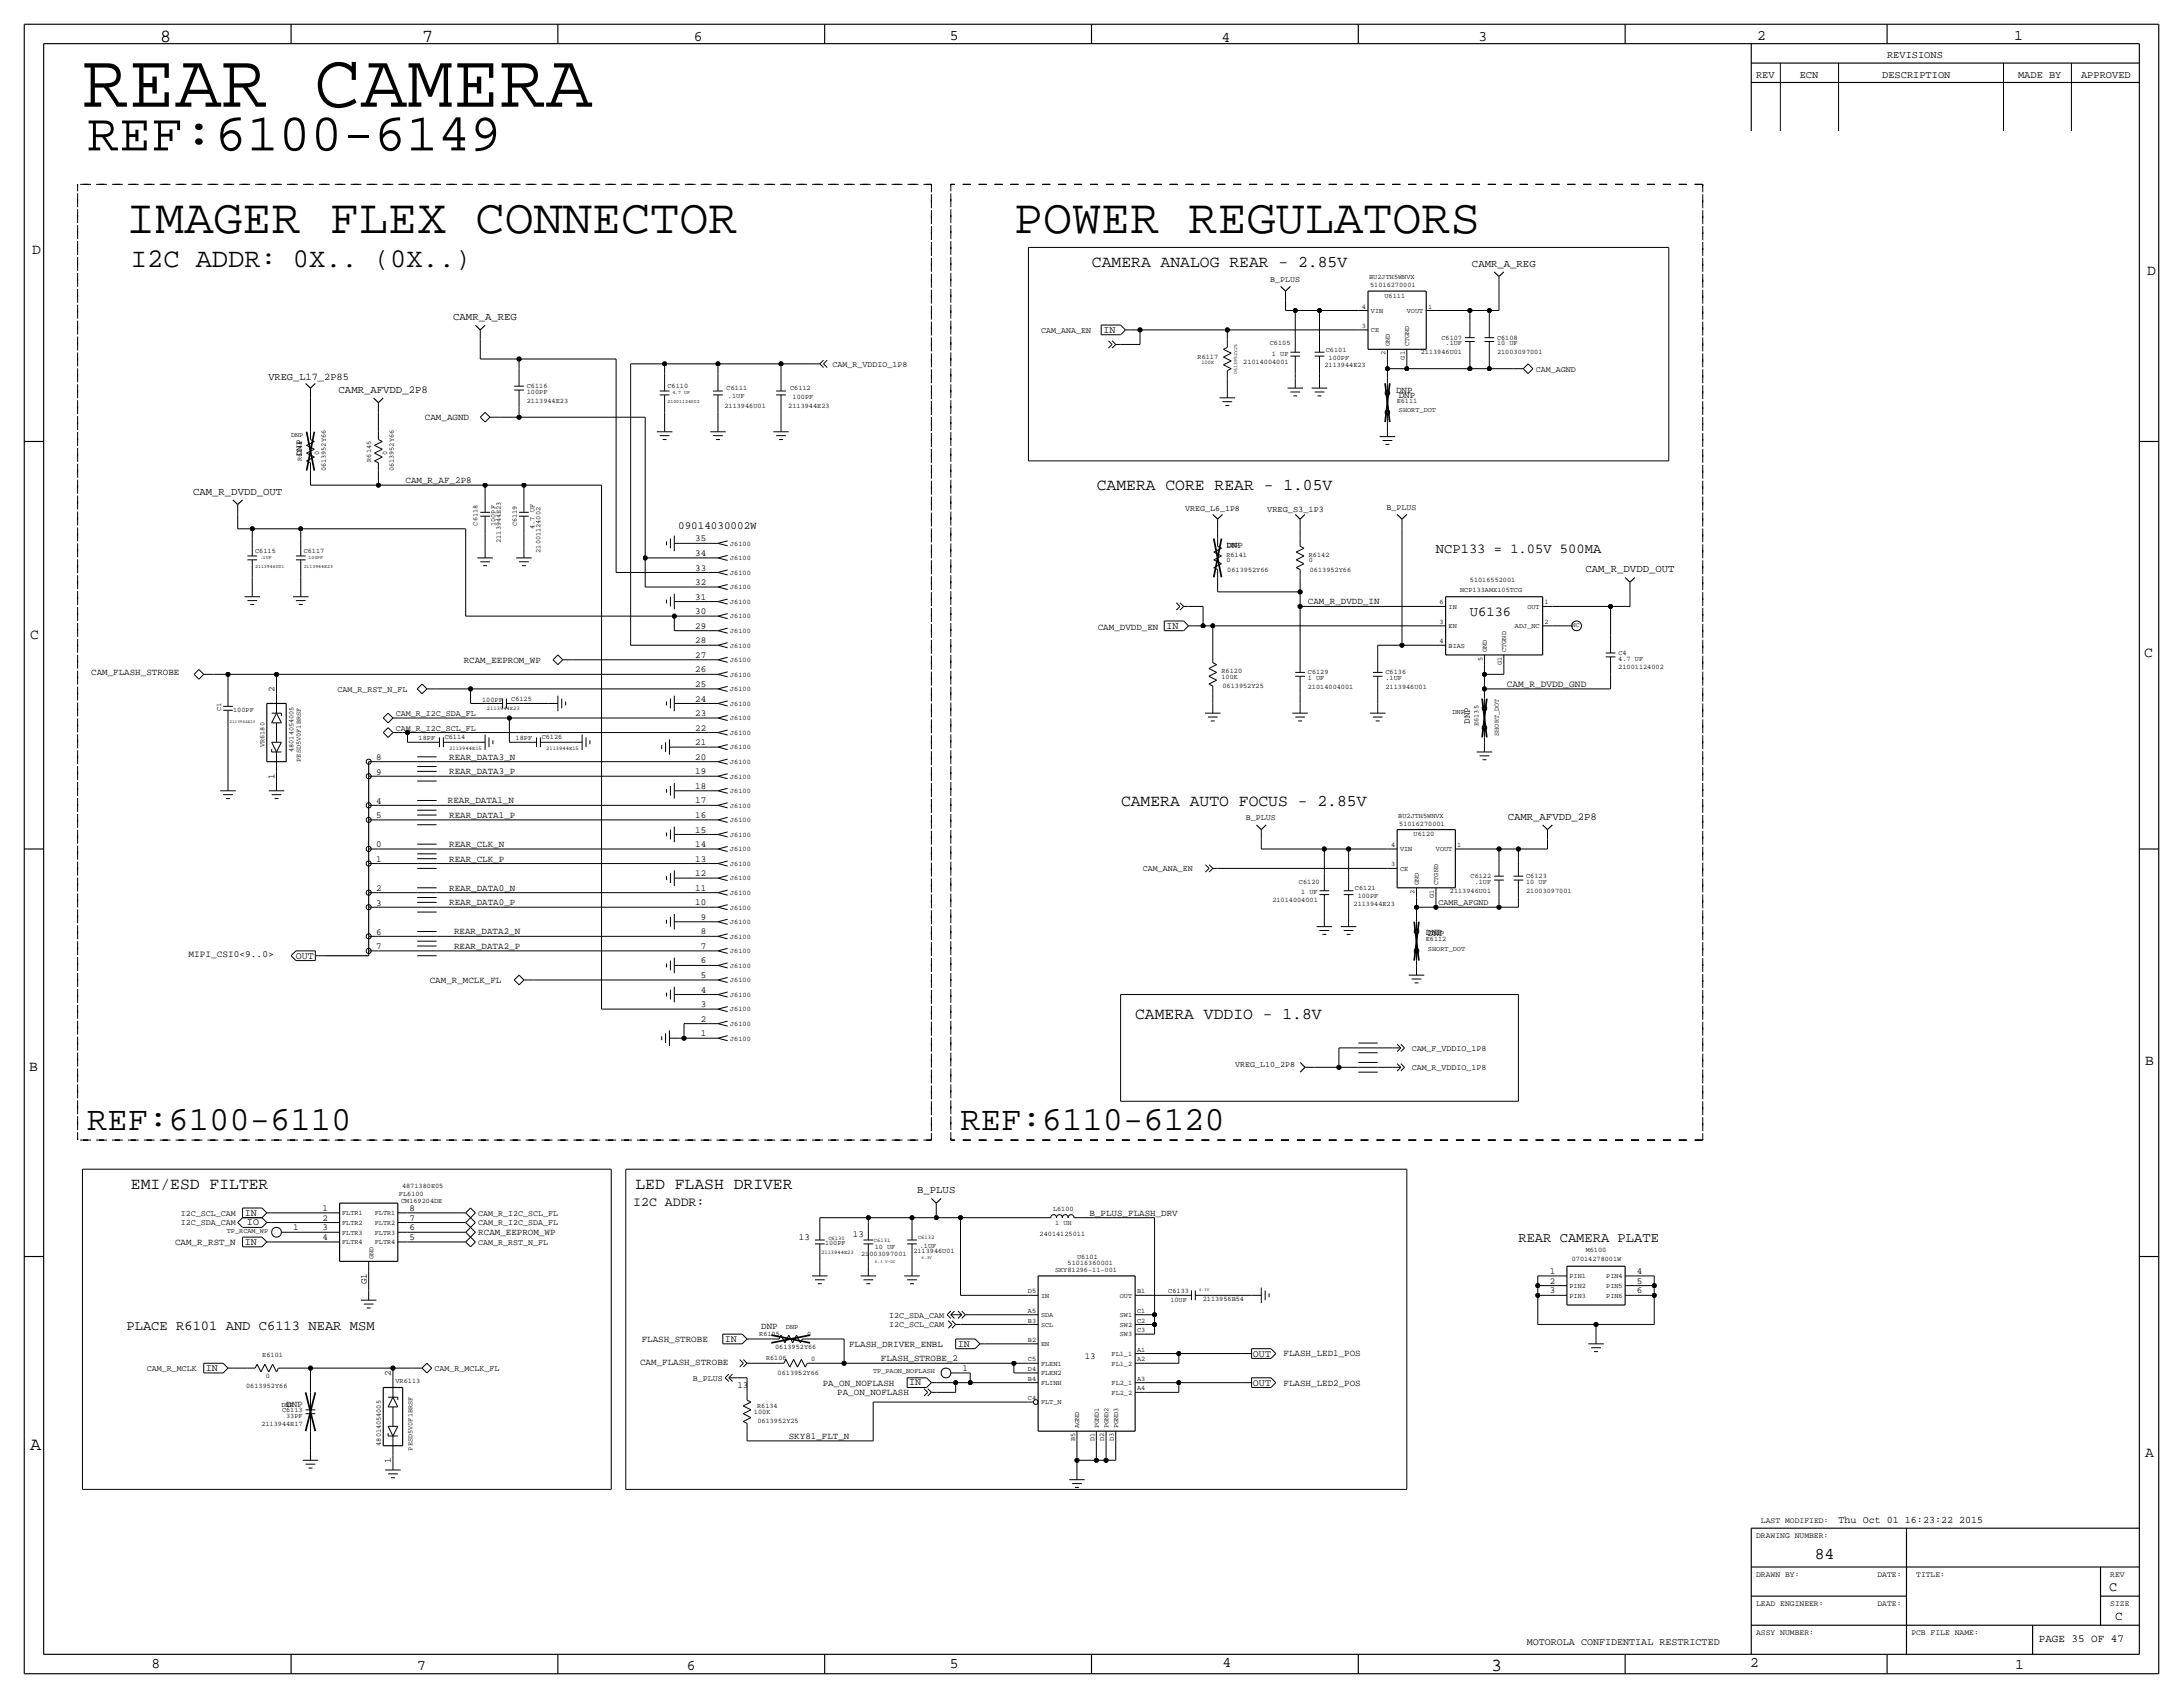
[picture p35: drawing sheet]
<svg xmlns="http://www.w3.org/2000/svg" width="572mm" height="444mm" viewBox="0 0 572 444" stroke-linecap="round" stroke-linejoin="round" font-family="sans-serif">
<defs><g id="words">
<text font-size="20.2" x="21.6" y="27.9">REAR CAMERA</text>
<text font-size="13.9" x="22.9" y="39.4">REF:6100-6149</text>
<g font-size="12.7">
<text x="33" y="61">IMAGER FLEX CONNECTOR</text>
<text x="265.4" y="61">POWER REGULATORS</text>
</g>
<g font-size="8.9">
<text x="22.9" y="295.9">REF:6100-6110</text>
<text x="251.5" y="295.9">REF:6110-6120</text>
</g>
<text font-size="7.1" x="34.3" y="69.8">I2C ADDR: 0X.. (0X..)</text>
<g font-size="4.8">
<text x="41.9" y="10.9">8</text>
<text x="110.5" y="10.9">7</text>
<text x="7.9" y="379.5">A</text>
<text x="390.4" y="437.4">3</text>
</g>
<g font-size="4.3">
<text x="285.9" y="69.9">CAMERA ANALOG REAR - 2.85V</text>
<text x="287.1" y="128.3">CAMERA CORE REAR - 1.05V</text>
<text x="293.5" y="210.9">CAMERA AUTO FOCUS - 2.85V</text>
<text x="297.2" y="266.7">CAMERA VDDIO - 1.8V</text>
<text x="34.3" y="311.1">EMI/ESD FILTER</text>
<text x="166.4" y="311.1">LED FLASH DRIVER</text>
<text x="475.1" y="408.2">84</text>
</g>
<g font-size="3.8">
<text x="181.6" y="10.7">6</text>
<text x="248.7" y="10.4">5</text>
<text x="319.8" y="10.9">4</text>
<text x="387.1" y="10.7">3</text>
<text x="460" y="10.4">2</text>
<text x="527.3" y="10.4">1</text>
<text x="8.4" y="66.5">D</text>
<text x="562.1" y="71.9">D</text>
<text x="7.9" y="167.4">C</text>
<text x="561.3" y="172">C</text>
<text x="7.6" y="280.4">B</text>
<text x="561.6" y="278.9">B</text>
<text x="561.6" y="381.5">A</text>
<text x="39.6" y="436.6">8</text>
<text x="109.2" y="437.1">7</text>
<text x="179.8" y="437.1">6</text>
<text x="248.7" y="436.6">5</text>
<text x="320" y="436.4">4</text>
<text x="458.2" y="436.4">2</text>
<text x="527.6" y="436.9">1</text>
</g>
<g font-size="3.6">
<text x="375.9" y="144.8">NCP133 = 1.05V 500MA</text>
<text x="384.8" y="161.3">U6136</text>
<text x="397.5" y="325.1">REAR CAMERA PLATE</text>
<text x="33.1" y="348.1">PLACE R6101 AND C6113 NEAR MSM</text>
</g>
<g font-size="3.5">
<text x="165.8" y="315.7">I2C ADDR:</text>
<text x="552.2" y="416.6">C</text>
</g>
<text font-size="3.3" x="553.7" y="424.2">C</text>
<g font-size="2.9">
<text x="177.5" y="138.4">09014030002W</text>
<text x="533.8" y="430">PAGE 35 OF 47</text>
</g>
<g font-size="2.8">
<text x="385.4" y="69.8">CAMR_A_REG</text>
<text x="118.7" y="83.8">CAMR_A_REG</text>
<text x="88.6" y="102.9">CAMR_AFVDD_2P8</text>
<text x="50.5" y="129.5">CAM_R_DVDD_OUT</text>
<text x="415" y="149.9">CAM_R_DVDD_OUT</text>
<text x="394.7" y="214.6">CAMR_AFVDD_2P8</text>
<text x="240.1" y="312.4">B_PLUS</text>
</g>
<g font-size="2.7">
<text x="494" y="15.2">REVISIONS</text>
<text x="459.7" y="20.3">REV</text>
<text x="471.2" y="20.3">ECN</text>
<text x="492.8" y="20.3">DESCRIPTION</text>
<text x="528.3" y="20.3">MADE BY</text>
<text x="544.8" y="20.3">APPROVED</text>
<text x="70.3" y="99.5">VREG_L17_2P85</text>
</g>
<g font-size="2.6">
<text x="288.8" y="87.1">IN</text>
<text x="305.4" y="164.5">IN</text>
<text x="77.5" y="251">OUT</text>
<text x="64.1" y="318.2">IN</text>
<text x="64.7" y="320.8">IO</text>
<text x="64.1" y="325.8">IN</text>
<text x="189.8" y="351.2">IN</text>
<text x="250.7" y="352.5">IN</text>
<text x="53.9" y="358.9">IN</text>
<text x="328" y="355.1">OUT</text>
<text x="238" y="362.7">IN</text>
<text x="328" y="362.8">OUT</text>
<text x="481.3" y="398.8">Thu Oct 01 16:23:22 2015</text>
<text x="399.7" y="430.7">MOTOROLA CONFIDENTIAL RESTRICTED</text>
</g>
<g font-size="2.5">
<text x="394.5" y="179.8">CAM_R_DVDD_GND</text>
<text x="49.3" y="250.6">MIPI_CSI0&lt;9..0&gt;</text>
</g>
<g font-size="2.4">
<text x="365.5" y="102.9">DNP</text>
<text x="366.2" y="104.1">DNP</text>
<text x="111.3" y="110">CAM_AGND</text>
<text x="79" y="119.4" transform="rotate(-90 79 119.4)">DNP</text>
<text x="106.2" y="126.5">CAM_R_AF_2P8</text>
<text x="182" y="141.7">35</text>
<text x="321.1" y="143.5">DNP</text>
<text x="182" y="149.4">33</text>
<text x="182" y="145.5">34</text>
<text x="182" y="153.2">32</text>
<text x="182" y="160.8">30</text>
<text x="182" y="157">31</text>
<text x="342.4" y="158.2">CAM_R_DVDD_IN</text>
<text x="182" y="164.6">29</text>
<text x="287.4" y="164.8">CAM_DVDD_EN</text>
<text x="121.4" y="173.5">RCAM_EEPROM_WP</text>
<text x="182" y="172.2">27</text>
<text x="182" y="168.4">28</text>
<text x="23.9" y="176.7">CAM_FLASH_STROBE</text>
<text x="182" y="179.8">25</text>
<text x="182" y="176">26</text>
<text x="71.9" y="181.1" transform="rotate(-90 71.9 181.1)">2</text>
<text x="182" y="183.6">24</text>
<text x="182" y="191.3">22</text>
<text x="182" y="187.5">23</text>
<text x="384.8" y="189.5" transform="rotate(-90 384.8 189.5)">DNP</text>
<text x="182" y="195.1">21</text>
<text x="71.9" y="203.9" transform="rotate(-90 71.9 203.9)">1</text>
<text x="98.5" y="199">8</text>
<text x="98.5" y="202.8">9</text>
<text x="117.6" y="202.7">REAR_DATA3_P</text>
<text x="117.6" y="198.9">REAR_DATA3_N</text>
<text x="182" y="202.7">19</text>
<text x="182" y="198.9">20</text>
<text x="182" y="206.5">18</text>
<text x="98.5" y="210.4">4</text>
<text x="98.5" y="214.2">5</text>
<text x="117.2" y="210.3">REAR_DATA1_N</text>
<text x="117.6" y="214.1">REAR_DATA1_P</text>
<text x="182" y="214.1">16</text>
<text x="182" y="210.3">17</text>
<text x="98.5" y="221.8">0</text>
<text x="117.6" y="221.7">REAR_CLK_N</text>
<text x="182" y="221.7">14</text>
<text x="182" y="217.9">15</text>
<text x="98.5" y="225.7">1</text>
<text x="117.6" y="225.6">REAR_CLK_P</text>
<text x="182" y="225.6">13</text>
<text x="98.5" y="233.3">2</text>
<text x="117.6" y="233.2">REAR_DATA0_N</text>
<text x="182" y="233.2">11</text>
<text x="182" y="229.4">12</text>
<text x="98.5" y="237.1">3</text>
<text x="117.6" y="237">REAR_DATA0_P</text>
<text x="182" y="237">10</text>
<text x="98.5" y="244.7">6</text>
<text x="118.9" y="244.6">REAR_DATA2_N</text>
<text x="183.5" y="244.6">8</text>
<text x="183.5" y="240.8">9</text>
<text x="373.3" y="244.7">DNP</text>
<text x="373.8" y="245.1">DNP</text>
<text x="98.5" y="248.5">7</text>
<text x="118.9" y="248.4">REAR_DATA2_P</text>
<text x="183.5" y="248.4">7</text>
<text x="112.5" y="257.3">CAM_R_MCLK_FL</text>
<text x="183.5" y="256">5</text>
<text x="183.5" y="252.2">6</text>
<text x="183.5" y="263.7">3</text>
<text x="183.5" y="259.8">4</text>
<text x="183.5" y="267.5">2</text>
<text x="183.5" y="271.3">1</text>
<text x="84.4" y="317">1</text>
<text x="107.2" y="317">8</text>
<text x="76.7" y="322.1">1</text>
<text x="84.4" y="322.1">3</text>
<text x="84.4" y="319.5">2</text>
<text x="107.2" y="319.5">7</text>
<text x="107.2" y="322.1">6</text>
<text x="125.2" y="323.3">RCAM_EEPROM_WP</text>
<text x="223.3" y="323.7">13</text>
<text x="285.2" y="318.3">B_PLUS_FLASH_DRV</text>
<text x="45.8" y="325.9">CAM_R_RST_N</text>
<text x="84.4" y="324.6">4</text>
<text x="107.2" y="324.6">5</text>
<text x="209.1" y="324.6">13</text>
<text x="405.7" y="333.5">1</text>
<text x="428.5" y="333.5">4</text>
<text x="96" y="336.1" transform="rotate(-90 96 336.1)">G1</text>
<text x="405.7" y="338.6">3</text>
<text x="405.7" y="336">2</text>
<text x="428.5" y="338.6">6</text>
<text x="428.5" y="336">5</text>
<text x="199.3" y="348">DNP</text>
<text x="168" y="351.4">FLASH_STROBE</text>
<text x="222.3" y="352.7">FLASH_DRIVER_ENBL</text>
<text x="167.6" y="357.3">CAM_FLASH_STROBE</text>
<text x="230.6" y="356.4">FLASH_STROBE_2</text>
<text x="252" y="358.9">1</text>
<text x="284" y="355.7">13</text>
<text x="336" y="355.1">FLASH_LED1_POS</text>
<text x="102.4" y="360.2" transform="rotate(-90 102.4 360.2)">2</text>
<text x="193" y="363.2">13</text>
<text x="215.4" y="362.7">PA_ON_NOFLASH</text>
<text x="219.2" y="365.3">PA_ON_NOFLASH</text>
<text x="336" y="362.7">FLASH_LED2_POS</text>
<text x="74.9" y="368.3">DNP</text>
<text x="206.5" y="376.7">SKY81_FLT_N</text>
<text x="102.4" y="383" transform="rotate(-90 102.4 383)">1</text>
</g>
<text font-size="2.3" x="331.8" y="134">VREG_S3_1P3</text>
<g font-size="2.2">
<text x="332.5" y="73.8">B_PLUS</text>
<text x="272.5" y="87.1">CAM_ANA_EN</text>
<text x="217.9" y="96">CAM_R_VDDIO_1P8</text>
<text x="402.1" y="97.3">CAM_AGND</text>
<text x="310.2" y="133.7">VREG_L6_1P8</text>
<text x="363" y="133.5">B_PLUS</text>
<text x="88.4" y="181.1">CAM_R_RST_N_FL</text>
<text x="103.6" y="191.3">CAM_R_I2C_SCL_FL</text>
<text x="103.6" y="187.5">CAM_R_I2C_SDA_FL</text>
<text x="326.1" y="214.8">B_PLUS</text>
<text x="299.2" y="228.1">CAM_ANA_EN</text>
<text x="376.6" y="237">CAMR_AFGND</text>
<text x="369.6" y="275">CAM_F_VDDIO_1P8</text>
<text x="323.4" y="279.4">VREG_L10_2P8</text>
<text x="369.6" y="280.1">CAM_R_VDDIO_1P8</text>
<text x="47.3" y="318.3">I2C_SCL_CAM</text>
<text x="47.3" y="320.8">I2C_SDA_CAM</text>
<text x="125.2" y="318.3">CAM_R_I2C_SCL_FL</text>
<text x="125.2" y="320.8">CAM_R_I2C_SDA_FL</text>
<text x="125.2" y="325.9">CAM_R_RST_N_FL</text>
<text x="232.8" y="347.5">I2C_SCL_CAM</text>
<text x="232.8" y="344.9">I2C_SDA_CAM</text>
<text x="38.5" y="358.9">CAM_R_MCLK</text>
<text x="113.8" y="358.9">CAM_R_MCLK_FL</text>
<text x="181.4" y="361.4">B_PLUS</text>
</g>
<g font-size="2.1">
<text x="461" y="398.8">LAST MODIFIED:</text>
<text x="459.7" y="402.6">DRAWING NUMBER:</text>
<text x="459.7" y="412.8">DRAWN BY:</text>
<text x="491.5" y="412.8">DATE:</text>
<text x="501.6" y="412.7">TITLE:</text>
<text x="552.4" y="412.7">REV</text>
<text x="459.7" y="420.4">LEAD ENGINEER:</text>
<text x="491.5" y="420.4">DATE:</text>
<text x="552.4" y="420.4">SIZE</text>
<text x="459.7" y="428">ASSY NUMBER:</text>
<text x="500.4" y="428">PCB FILE NAME:</text>
</g>
<g font-size="1.8">
<text x="358.4" y="73.1">BU2JTH5WNVX</text>
<text x="358.7" y="75.2">51016270001</text>
<text x="362.5" y="78">U6111</text>
<text x="356.6" y="80.8">4</text>
<text x="358.9" y="81.9">VIN</text>
<text x="368.3" y="81.9">VOUT</text>
<text x="373.9" y="80.8">1</text>
<text x="356.5" y="85.9">3</text>
<text x="358.9" y="87">CE</text>
<text x="377.4" y="88.9">C6107</text>
<text x="391.9" y="88.9">C6108</text>
<text x="313.5" y="94">R6117</text>
<text x="325.5" y="95.2">21014004001</text>
<text x="332.4" y="90.4">C6105</text>
<text x="333" y="93.1">1 UF</text>
<text x="347.1" y="92">C6101</text>
<text x="347.8" y="94.2">100PF</text>
<text x="362.7" y="93" transform="rotate(-90 362.7 93)">2</text>
<text x="363.8" y="90.7" transform="rotate(-90 363.8 90.7)">GND</text>
<text x="367.8" y="94.1" transform="rotate(-90 367.8 94.1)">G1</text>
<text x="368.9" y="90.7" transform="rotate(-90 368.9 90.7)">CTGND</text>
<text x="372" y="92.7">2113946U01</text>
<text x="378.4" y="90.4">.1UF</text>
<text x="391.9" y="92.7">21003097001</text>
<text x="391.9" y="90.4">10 UF</text>
<text x="137.9" y="101.6">C6116</text>
<text x="174.8" y="101.6">C6110</text>
<text x="346.7" y="96.1">2113944E23</text>
<text x="137.9" y="105.4">2113944E23</text>
<text x="137.9" y="103.1">100PF</text>
<text x="189.7" y="106.8">2113946U01</text>
<text x="190.2" y="102.2">C6111</text>
<text x="190.6" y="104.3">.1UF</text>
<text x="206.4" y="106.9">2113944E23</text>
<text x="206.8" y="102.2">C6112</text>
<text x="207.5" y="104.5">100PF</text>
<text x="365.6" y="105.4">E6111</text>
<text x="366.2" y="107.9">SHORT_DOT</text>
<text x="76.2" y="114.3">DNP</text>
<text x="83.6" y="119.2" transform="rotate(-90 83.6 119.2)">0</text>
<text x="101.3" y="119.2" transform="rotate(-90 101.3 119.2)">0</text>
<text x="79" y="120.8" transform="rotate(-90 79 120.8)">R6144</text>
<text x="85.3" y="123.4" transform="rotate(-90 85.3 123.4)">0613952Y66</text>
<text x="97.2" y="120.9" transform="rotate(-90 97.2 120.9)">R6145</text>
<text x="103.1" y="123.4" transform="rotate(-90 103.1 123.4)">0613952Y66</text>
<text x="125" y="137.6" transform="rotate(-90 125 137.6)">C6118</text>
<text x="129.7" y="137.7" transform="rotate(-90 129.7 137.7)">100PF</text>
<text x="135.3" y="137.8" transform="rotate(-90 135.3 137.8)">C6119</text>
<text x="131.1" y="142.1" transform="rotate(-90 131.1 142.1)">2113944E23</text>
<text x="140" y="138.4" transform="rotate(-90 140 138.4)">4.7 UF</text>
<text x="191.2" y="142.8">J6100</text>
<text x="66.8" y="144.8">C6115</text>
<text x="79.5" y="144.8">C6117</text>
<text x="141.5" y="144.7" transform="rotate(-90 141.5 144.7)">21001124002</text>
<text x="191.2" y="146.7">J6100</text>
<text x="321.1" y="147.2">0</text>
<text x="321.1" y="145.7">R6141</text>
<text x="321.3" y="149.7">0613952Y66</text>
<text x="342.6" y="147.2">0</text>
<text x="342.6" y="145.7">R6142</text>
<text x="342.9" y="149.7">0613952Y66</text>
<text x="191.2" y="154.3">J6100</text>
<text x="191.2" y="150.5">J6100</text>
<text x="382.3" y="154.9">NCP133AMX105TCG</text>
<text x="384.8" y="152.4">51016552001</text>
<text x="191.2" y="161.9">J6100</text>
<text x="191.2" y="158.1">J6100</text>
<text x="376.9" y="158.2">6</text>
<text x="379.2" y="159.4">IN</text>
<text x="399.9" y="159.4">OUT</text>
<text x="404.4" y="158.2">1</text>
<text x="191.2" y="165.7">J6100</text>
<text x="376.9" y="163.3">3</text>
<text x="379.2" y="164.4">EN</text>
<text x="396.6" y="164.4">ADJ_NC</text>
<text x="404.4" y="163.3">2</text>
<text x="191.2" y="173.3">J6100</text>
<text x="191.2" y="169.5">J6100</text>
<text x="376.9" y="168.4">4</text>
<text x="379.2" y="169.5">BIAS</text>
<text x="388.1" y="173" transform="rotate(-90 388.1 173)">5</text>
<text x="389.2" y="170.7" transform="rotate(-90 389.2 170.7)">GND</text>
<text x="394.3" y="170.7" transform="rotate(-90 394.3 170.7)">CTGND</text>
<text x="423.7" y="173">4.7 UF</text>
<text x="423.7" y="171.5">C4</text>
<text x="191.2" y="177.1">J6100</text>
<text x="319.8" y="177.6">100K</text>
<text x="319.8" y="176.2">R6120</text>
<text x="342.4" y="178.1">1 UF</text>
<text x="342.4" y="176.5">C6129</text>
<text x="362.7" y="178.1">.1UF</text>
<text x="362.7" y="176.5">C6136</text>
<text x="393.2" y="174.1" transform="rotate(-90 393.2 174.1)">G1</text>
<text x="423.7" y="175.3">21001124002</text>
<text x="126.2" y="183.8">100PF</text>
<text x="133.8" y="183.5">C6125</text>
<text x="191.2" y="184.8">J6100</text>
<text x="191.2" y="180.9">J6100</text>
<text x="320" y="180.2">0613952Y25</text>
<text x="342.4" y="180.3">21014004001</text>
<text x="362.7" y="180.3">2113946U01</text>
<text x="57.9" y="186.2" transform="rotate(-90 57.9 186.2)">C1</text>
<text x="61" y="186.4">100PF</text>
<text x="191.2" y="188.6">J6100</text>
<text x="380.2" y="186.9">DNP</text>
<text x="387" y="190.1" transform="rotate(-90 387 190.1)">E6135</text>
<text x="69.2" y="195.6" transform="rotate(-90 69.2 195.6)">VR6180</text>
<text x="76.9" y="196.8" transform="rotate(-90 76.9 196.8)">48014054005</text>
<text x="109.6" y="193.6">18PF</text>
<text x="116.4" y="193.5">C6114</text>
<text x="135" y="193.6">18PF</text>
<text x="141.8" y="193.5">C6126</text>
<text x="191.2" y="196.2">J6100</text>
<text x="191.2" y="192.4">J6100</text>
<text x="392.4" y="192.6" transform="rotate(-90 392.4 192.6)">SHORT_DOT</text>
<text x="78.7" y="199.4" transform="rotate(-90 78.7 199.4)">PESD5V0F1BRSF</text>
<text x="191.2" y="203.8">J6100</text>
<text x="191.2" y="200">J6100</text>
<text x="191.2" y="207.6">J6100</text>
<text x="191.2" y="215.2">J6100</text>
<text x="191.2" y="211.4">J6100</text>
<text x="366.1" y="214">BU2JTH5WNVX</text>
<text x="191.2" y="219">J6100</text>
<text x="364.2" y="221.7">4</text>
<text x="366.3" y="216.2">51016270001</text>
<text x="370.1" y="218.9">U6120</text>
<text x="381.5" y="221.7">1</text>
<text x="191.2" y="226.7">J6100</text>
<text x="191.2" y="222.9">J6100</text>
<text x="364.2" y="226.8">3</text>
<text x="366.5" y="227.9">CE</text>
<text x="366.5" y="222.9">VIN</text>
<text x="375.9" y="222.9">VOUT</text>
<text x="191.2" y="230.5">J6100</text>
<text x="340.1" y="231.4">C6120</text>
<text x="354.7" y="233">C6121</text>
<text x="371.4" y="231.6" transform="rotate(-90 371.4 231.6)">GND</text>
<text x="376.5" y="231.6" transform="rotate(-90 376.5 231.6)">CTGND</text>
<text x="379.6" y="233.7">2113946U01</text>
<text x="385" y="229.9">C6122</text>
<text x="386.1" y="231.4">.1UF</text>
<text x="399.5" y="231.4">10 UF</text>
<text x="399.5" y="233.7">21003097001</text>
<text x="399.5" y="229.9">C6123</text>
<text x="191.2" y="238.1">J6100</text>
<text x="191.2" y="234.3">J6100</text>
<text x="333.1" y="236.2">21014004001</text>
<text x="340.6" y="234">1 UF</text>
<text x="354.4" y="237.1">2113944E23</text>
<text x="355.4" y="235.2">100PF</text>
<text x="370.3" y="234" transform="rotate(-90 370.3 234)">2</text>
<text x="375.4" y="235.1" transform="rotate(-90 375.4 235.1)">G1</text>
<text x="191.2" y="245.7">J6100</text>
<text x="191.2" y="241.9">J6100</text>
<text x="191.2" y="249.5">J6100</text>
<text x="373.3" y="246.4">E6112</text>
<text x="373.8" y="248.9">SHORT_DOT</text>
<text x="191.2" y="257.1">J6100</text>
<text x="191.2" y="253.3">J6100</text>
<text x="191.2" y="261">J6100</text>
<text x="191.2" y="268.6">J6100</text>
<text x="191.2" y="264.8">J6100</text>
<text x="191.2" y="272.4">J6100</text>
<text x="105.3" y="311">4871380E05</text>
<text x="104.4" y="313">FL6100</text>
<text x="105" y="314.9">CM169204DE</text>
<text x="275.7" y="317">L6100</text>
<text x="59.4" y="322.8">TP_RCAM_WP</text>
<text x="89.6" y="323.2">FLTR3</text>
<text x="89.6" y="320.6">FLTR2</text>
<text x="89.6" y="318.1">FLTR1</text>
<text x="98.1" y="320.6">FLTR2</text>
<text x="98.1" y="323.2">FLTR3</text>
<text x="98.1" y="318.1">FLTR1</text>
<text x="272.2" y="323.6">24014125011</text>
<text x="276.2" y="320.8">1 UH</text>
<text x="89.6" y="325.7">FLTR4</text>
<text x="97.7" y="329.6" transform="rotate(-90 97.7 329.6)">GND</text>
<text x="98.1" y="325.7">FLTR4</text>
<text x="216" y="326">100PF</text>
<text x="225.4" y="328.8">21003097001</text>
<text x="229" y="327">10 UF</text>
<text x="239.1" y="327.9">2113946U01</text>
<text x="240.8" y="326.6">.1UF</text>
<text x="282" y="329.5">U6101</text>
<text x="415.1" y="327.7">M6100</text>
<text x="276.2" y="333">SKY81296-11-001</text>
<text x="279.5" y="331.2">51016360001</text>
<text x="410.9" y="334.6">PIN1</text>
<text x="411.5" y="330.2">07014278001W</text>
<text x="420.5" y="334.6">PIN4</text>
<text x="269.1" y="338.6">D5</text>
<text x="272.5" y="339.7">IN</text>
<text x="293.2" y="339.7">OUT</text>
<text x="297.7" y="338.6">B1</text>
<text x="305.9" y="338.4">C6133</text>
<text x="306.4" y="340.7">10UF</text>
<text x="314.9" y="340.6">2113956B54</text>
<text x="410.9" y="339.7">PIN3</text>
<text x="410.9" y="337.2">PIN2</text>
<text x="420.5" y="339.7">PIN6</text>
<text x="420.5" y="337.2">PIN5</text>
<text x="205.7" y="348">DNP</text>
<text x="269.1" y="343.7">A5</text>
<text x="269.1" y="346.2">B3</text>
<text x="272.5" y="344.8">SDA</text>
<text x="272.5" y="347.3">SCL</text>
<text x="293.2" y="347.3">SW2</text>
<text x="293.2" y="344.8">SW1</text>
<text x="297.7" y="346.2">C2</text>
<text x="297.7" y="343.7">C1</text>
<text x="198.8" y="349.7">R6105</text>
<text x="202.9" y="353.2">0613952Y66</text>
<text x="211.3" y="349.7">0</text>
<text x="269.1" y="351.3">B2</text>
<text x="272.5" y="352.4">EN</text>
<text x="293.2" y="349.9">SW3</text>
<text x="297.7" y="353.8">A1</text>
<text x="297.7" y="348.7">C3</text>
<text x="68.7" y="355.2">E6101</text>
<text x="200.5" y="356">R6106</text>
<text x="212.4" y="356.3">0</text>
<text x="228.6" y="359.4">TP_PAON_NOFLASH</text>
<text x="269.1" y="358.9">D4</text>
<text x="269.1" y="356.4">C5</text>
<text x="272.5" y="357.5">FLEN1</text>
<text x="291" y="354.9">FL1_1</text>
<text x="291" y="357.5">FL1_2</text>
<text x="297.7" y="356.4">A2</text>
<text x="64.4" y="363.2">0613952Y66</text>
<text x="69.6" y="360.8">0</text>
<text x="103.5" y="361.9">VR6113</text>
<text x="203.6" y="360.1">0613952Y66</text>
<text x="269.1" y="361.4">B4</text>
<text x="272.5" y="362.6">FLINH</text>
<text x="272.5" y="360">FLEN2</text>
<text x="291" y="362.6">FL2_1</text>
<text x="291" y="365.1">FL2_2</text>
<text x="297.7" y="364">A4</text>
<text x="297.7" y="361.4">A3</text>
<text x="73.7" y="368.3">DNP</text>
<text x="73.8" y="369.6">C6113</text>
<text x="74.9" y="371.1">33PF</text>
<text x="197.4" y="370.1">100K</text>
<text x="198.2" y="368.5">R6134</text>
<text x="269.1" y="366.5">C4</text>
<text x="272.5" y="367.6">FLT_N</text>
<text x="68.4" y="373.4">2113944E17</text>
<text x="198.3" y="372.5">0613952Y25</text>
<text x="281.4" y="377.3" transform="rotate(-90 281.4 377.3)">B5</text>
<text x="282.6" y="373.9" transform="rotate(-90 282.6 373.9)">AGND</text>
<text x="286.5" y="377.3" transform="rotate(-90 286.5 377.3)">D1</text>
<text x="287.6" y="373.9" transform="rotate(-90 287.6 373.9)">PGND1</text>
<text x="289.1" y="377.3" transform="rotate(-90 289.1 377.3)">D2</text>
<text x="290.2" y="373.9" transform="rotate(-90 290.2 373.9)">PGND2</text>
<text x="291.6" y="377.3" transform="rotate(-90 291.6 377.3)">D3</text>
<text x="292.7" y="373.9" transform="rotate(-90 292.7 373.9)">PGND3</text>
<text x="99.7" y="378.5" transform="rotate(-90 99.7 378.5)">48014054005</text>
<text x="107.9" y="379.7" transform="rotate(-90 107.9 379.7)">PESD5V0F1BRSF</text>
</g>
<text font-size="1.7" x="411.5" y="164.2">NC</text>
<g font-size="1.4">
<text x="314.5" y="95.2">100K</text>
<text x="127.5" y="186">2113944E23</text>
<text x="117.6" y="196.2">2113944E15</text>
<text x="143" y="196.2">2113944E15</text>
<text x="215" y="328.2">2113944E23</text>
<text x="216.9" y="324.6">C6130</text>
<text x="228.8" y="325.2">C6131</text>
<text x="240.3" y="324.5">C6132</text>
</g>
<g font-size="1.3">
<text x="323.8" y="97.8" transform="rotate(-90 323.8 97.8)">0613952Y25</text>
<text x="174.8" y="105.4">21001124002</text>
<text x="176" y="103.1">4.7 UF</text>
<text x="66.8" y="148.6">2113946U01</text>
<text x="68.1" y="146.3">.1UF</text>
<text x="79.5" y="148.6">2113944E23</text>
<text x="80.8" y="146.3">100PF</text>
</g>
<g font-size="1.1">
<text x="60.1" y="189.2">2113944E23</text>
<text x="241.2" y="329.5">6.3V</text>
<text x="229" y="330.5">6.3 V-DC</text>
<text x="313.9" y="337.9">6.3V</text>
</g>
</g></defs>
<g fill="none" stroke="#000" stroke-width=".3">
<path d="M6.3 6.3v431.8zM6.4 6.3h558.7zM11.4 11.4v421.7zM11.4 11.4h548.7zM76.2 6.3v5.1zM146 6.4v5zM215.9 6.4v5zM285.8 6.4v5zM355.6 6.4v5zM425.4 6.4v5zM458.5 16.5h101.6zM458.5 11.4v22.9z"/>
<path d="M494 6.4v5zM560.1 11.4v421.7zM565.1 6.3v431.8zM458.5 21.6h101.6zM335.3 75l1.2 1.2zM336.5 76.2l1.3-1.2zM358.1 76.2v15.2zM358.1 76.2h15.3zM373.4 76.2v15.2zM391.2 71.2l1.2 1.2zM392.4 72.4l1.3-1.2zM124.5 85.1l1.2 1.3z"/>
<path d="M125.7 86.4l1.3-1.3zM358.1 91.4h15.3zM6.3 115.6h5.1zM80 100.4l1.3 1.2zM81.3 101.6l1.2-1.2zM97.8 104.2l1.3 1.2zM99.1 105.4l1.2-1.2zM363.2 102.9v5zM560.1 115.6h5zM61 130.9l1.2 1.2zM62.2 132.1l1.3-1.2zM317.5 134.7l1.3 1.2z"/>
<path d="M318.8 135.9l1.2-1.2zM339.1 134.7l1.3 1.2zM340.4 135.9l1.2-1.2zM365.8 134.7l1.2 1.2zM367 135.9l1.3-1.2zM378.5 156.2v15.2zM378.5 156.2h25.4zM403.9 156.2v15.2zM425.4 151.2l1.3 1.2zM426.7 152.4l1.3-1.2zM378.5 171.4h25.4zM69.8 199.4h5.1z"/>
<path d="M69.8 184.1h5.1zM69.8 184.2v15.2zM74.9 184.1v15.3zM96.5 199.4v3.8zM388.6 185.4v5.1zM96.5 203.2v7.6zM96.5 210.8v3.8zM96.5 214.6v7.7zM328.9 216l1.3 1.2zM330.2 217.2l1.3-1.2zM365.8 217.2h15.2zM365.8 217.2v15.2z"/>
<path d="M381 217.2v15.2zM403.9 216l1.2 1.2zM405.1 217.2l1.3-1.2zM6.3 222.2h5.1zM96.5 222.2v3.9zM96.5 226.1v7.6zM96.5 233.7v3.8zM96.5 237.5v7.6zM365.8 232.4h15.2zM560.1 222.2h5zM85.1 250.2h11.4zM96.5 245.1v3.8z"/>
<path d="M96.5 248.9v1.3zM370.8 243.8v5.1zM340.4 278.1l1.2 1.3zM341.6 279.4l-1.2 1.3zM88.9 315v15.2zM88.9 315h15.2zM104.1 315v15.2zM243.8 313.7l1.3 1.3zM245.1 315l1.3-1.3zM6.3 328.9h5.1zM88.9 330.2h15.2zM271.8 334v40.6z"/>
<path d="M271.8 334h25.4zM297.2 334v40.6zM410.2 331.5h15.2zM410.2 331.5v10.1zM425.4 331.5v10.1zM560.1 328.9h5zM410.2 341.6h15.3zM100.3 378.5h5.1zM100.3 363.2h5.1zM100.3 363.2v15.3zM105.4 363.2v15.3zM271.8 374.6h25.4z"/>
<path d="M458.5 410.2h101.6zM458.5 400h101.6zM458.5 417.8h40.6zM458.5 400v33.1zM499.1 400v33.1zM549.9 417.8h10.2zM549.9 410.2v15.3zM6.4 438.1h558.7zM11.4 433.1h548.7zM76.2 433.1v5zM146 433.1v5zM215.9 433.1v5z"/>
<path d="M285.8 433.1v5zM355.6 433.1v5zM425.4 433.1v5zM458.5 425.4h101.6zM494 433.1v5zM532.1 425.4v7.7z"/>
</g>
<g fill="none" stroke="#000" stroke-width=".26">
<path d="M466.1 16.5v17.8zM481.3 16.5v17.8zM524.5 16.5v17.8zM542.3 16.5v17.8zM269.2 64.8v55.8zM269.2 64.8h167.7zM336.5 78.7v2.6zM336.5 76.2v2.5zM392.4 74.9v6.4zM392.4 72.4v2.5zM436.9 64.8v55.8zM125.7 94h10.2z"/>
<path d="M125.7 88.9v5.1zM125.7 86.4v2.5zM135.9 94v2.5zM135.9 94h25.4zM135.9 96.5v4.6zM161.3 94v55.9zM165.1 95.2v73.7zM165.1 95.2h8.9zM174 95.2h14zM174 95.2v2.6zM174 97.8v4.6zM188 95.2h16.5z"/>
<path d="M188 95.3v2.5zM188 97.8v4.6zM204.5 95.3v2.5zM204.5 97.8v4.6zM204.5 95.2h8.9zM213.4 95.2h1.2zM214.6 95.2l1 1zM215.6 95.2l1 1zM215.6 94.3l-1 .9zM216.6 94.3l-1 .9zM288.3 85.1h5.1zM288.3 85.1v2.5z"/>
<path d="M288.3 87.6h5.1zM290.2 91.1l.9-.9zM290.2 89.2l.9 1zM291.1 89.2l1 1zM291.1 91.1l1-.9zM292.1 90.2h1.3zM293.4 90.2h5zM293.4 85.1l1.2 1.3zM294.6 86.4h1.3zM294.6 86.4l-1.2 1.2zM295.9 86.4h2.5zM298.4 86.4h22.9z"/>
<path d="M298.4 86.4v3.8zM320.3 95.5l2 1zM320.3 93.5l2-1zM320.3 91.4l1-.5zM320.3 95.5l2-1zM320.3 93.5l2 1zM320.3 91.4l2 1.1zM321.3 99.1v2.5zM321.3 86.4v2.5zM321.3 88.9v2zM321.3 97v2.1zM321.3 97l1-.5z"/>
<path d="M321.3 86.4h34.3zM336.6 81.3h2.5zM337.8 93.2h2.6zM337.8 92.2h2.6zM339.1 81.3h6.3zM339.1 97.8v1.3zM339.1 81.3v6.3zM339.1 93.2v4.6zM339.1 87.6v4.6zM339.1 99.1v2.5zM344.2 93.2h2.5zM344.2 92.2h2.5z"/>
<path d="M345.4 81.3h10.2zM345.4 97.8v1.3zM345.4 81.3v6.3zM345.4 93.2v4.6zM345.4 87.6v4.6zM345.4 99.1v2.5zM355.6 86.4h2.5zM355.6 81.3h2.5zM363.2 96.5h5.1zM363.2 94v2.5zM363.2 96.5v3.8zM363.2 91.4v2.6z"/>
<path d="M368.3 96.5h16.5zM368.3 94v2.5zM368.3 91.4v2.6zM373.4 81.3h2.5zM375.9 81.3h8.9zM383.5 88.4h2.6zM383.5 89.4h2.6zM384.8 81.3h5.1zM384.8 96.5h5.1zM384.8 81.3v2.5zM384.8 94v2.5zM384.8 89.4v4.6z"/>
<path d="M384.8 83.8v4.6zM388.6 89.4h2.6zM388.6 88.4h2.6zM389.9 81.3v2.5zM389.9 81.3h2.5zM389.9 96.5h6.3zM389.9 94v2.5zM389.9 89.4v4.6zM389.9 83.8v4.6zM396.2 96.5h2.6zM398.8 96.5l1.3 1.3zM398.8 96.5l1.3-1.3z"/>
<path d="M400 95.2l1.3 1.3zM401.3 96.5l-1.3 1.3zM80.3 116.6l2 1zM80.3 118.6l2-1zM80.3 118.6l2 1zM80.3 116.6l2-1zM81.3 104.1v8.9zM81.3 101.6v2.5zM81.3 113v2.1zM81.3 115.1l1 .5zM98 116.6l2.1 1zM98 118.6l2.1-1z"/>
<path d="M98 118.6l2.1 1zM98 116.6l2.1-1zM99.1 108v5zM99.1 105.4v2.5zM99.1 113v2.1zM99.1 115.1l1 .5zM125.7 109.2l1.3 1.3zM127 107.9l-1.3 1.3zM127 107.9l1.3 1.3zM128.3 109.2h2.5zM128.3 109.2l-1.3 1.3zM130.8 109.2h5.1z"/>
<path d="M134.6 101.1h2.6zM134.6 102.1h2.6zM135.9 109.2h33zM135.9 106.7v2.5zM135.9 102.1v4.6zM168.9 109.2v36.8zM172 113h4zM172.7 102.4h2.6zM172.7 114h2.6zM172.7 103.4h2.6zM173.5 115.1h1zM174 108v2.5z"/>
<path d="M174 103.4v4.5zM174 110.5v2.5zM185.9 113h4.1zM186.7 102.4h2.5zM186.7 103.4h2.5zM186.7 114h2.5zM187.5 115.1h1zM188 107.9v2.6zM188 103.4v4.5zM188 110.5v2.5zM202.4 113h4.1zM203.2 103.4h2.5z"/>
<path d="M203.2 102.4h2.5zM203.2 114h2.5zM204 115.1h1zM204.5 107.9v2.6zM204.5 103.4v4.5zM204.5 110.5v2.5zM319.3 104.1h4zM320 105.2h2.6zM320.8 106.2h1zM321.3 101.6v2.5zM337.1 101.6h4zM337.8 102.6h2.6z"/>
<path d="M338.6 103.6h1zM343.4 101.6h4.1zM344.2 102.6h2.5zM344.9 103.6h1zM361.2 114.3h4.1zM361.9 115.3h2.6zM362.7 116.3h1zM363.2 110.5v1.3zM363.2 108v2.5zM363.2 100.3v2.6zM363.2 111.8v2.5zM62.2 134.6v3.8z"/>
<path d="M62.2 138.4h3.8zM62.2 132.1v2.5zM66 138.4h12.7zM66 138.4v2.6zM78.7 138.4v2.6zM78.7 138.4h43.2zM80.3 120.6l2-1zM80.3 120.6l1 .6zM81.3 127h17.8zM81.3 123.2v3.8zM81.3 121.2v2zM98 120.6l2.1-1z"/>
<path d="M98 120.6l1.1 .6zM99.1 123.2v3.8zM99.1 121.2v2zM99.1 127h27.9zM121.9 138.4v22.9zM125.7 134.1h2.6zM125.7 135.1h2.6zM127 139.7v3.8zM127 127h10.2zM127 127v2.5zM127 135.1v4.6zM127 129.5v4.6z"/>
<path d="M135.9 134.1h2.5zM135.9 135.1h2.5zM137.2 139.7v3.8zM137.2 127h20.3zM137.2 127v2.5zM137.2 135.1v4.6zM137.2 129.5v4.6zM157.5 127v137.2zM269.2 120.6h167.7zM318.8 138.4v2.6zM318.8 135.9v2.5zM340.4 138.4v2.6z"/>
<path d="M340.4 135.9v2.5zM367 138.4v30.5zM367 135.9v2.5zM64 156.2h4.1zM64.8 145.5h2.5zM64.8 157.2h2.5zM64.8 146.6h2.5zM65.5 158.2h1zM66 151.1v2.6zM66 146.6v4.5zM66 141v4.5zM66 153.7v2.5z"/>
<path d="M76.7 156.2h4.1zM77.5 145.5h2.5zM77.5 157.2h2.5zM77.5 146.6h2.5zM78.2 158.2h1zM78.7 151.1v2.6zM78.7 146.6v4.5zM78.7 141v4.5zM78.7 153.7v2.5zM125 146h4zM125.7 147.1h2.6zM126.5 148.1h1z"/>
<path d="M127 143.5v2.5zM135.1 146h4.1zM135.9 147.1h2.5zM136.7 148.1h1zM137.2 143.5v2.5zM161.3 149.9h24.1zM168.9 153.7h16.5zM168.9 146h16.5zM168.9 146v7.7zM174.5 141.7v1zM174.5 157v1zM175.5 141v2.5z"/>
<path d="M175.5 156.2v2.5zM176.5 142.2h2.6zM176.5 140.2v4.1zM176.5 157.5h2.6zM176.5 155.4v4.1zM179.1 157.5h6.3zM179.1 142.2h6.3zM185.4 157.5h2.6zM185.4 153.7h2.6zM185.4 149.9h2.6zM185.4 146h2.6zM185.4 142.2h2.6z"/>
<path d="M188 157.5l2.5-.7zM188 157.5l2.5 .6zM188 153.7l2.5-.7zM188 153.7l2.5 .6zM188 149.9l2.5-.7zM188 149.9l2.5 .6zM188 146l2.5-.6zM188 146l2.5 .7zM188 142.2l2.5-.6zM188 142.2l2.5 .7zM307.9 157.8l1 .9zM308.9 158.7l-1 1z"/>
<path d="M308.9 157.8l1 .9zM309.9 158.7l-1 1zM309.9 158.7h1.3zM311.1 158.7h3.9zM315 158.7v5.1zM317.8 146.6l2-1.1zM317.8 146.6l2 1zM317.8 144.5l2-1zM317.8 148.6l1 .5zM317.8 144.5l2 1zM317.8 148.6l2-1zM318.8 151.1v3.8z"/>
<path d="M318.8 141v2zM318.8 149.1v2zM318.8 143l1 .5zM318.8 154.9h21.6zM339.3 146.6l2.1-1.1zM339.3 146.6l2.1 1zM339.3 144.5l2.1-1zM339.3 148.6l1.1 .5zM339.3 144.5l2.1 1zM339.3 148.6l2.1-1zM340.4 151.1v3.8zM340.4 154.9v3.9z"/>
<path d="M340.4 158.7h35.5zM340.4 158.8v12.6zM340.4 141v2zM340.4 149.1v2zM340.4 143l1 .5zM375.9 158.7h2.6zM403.9 158.7h2.5zM406.4 158.7h15.2zM421.6 158.7h5.1zM421.6 158.7v7.7zM426.7 154.9v3.9zM426.7 152.4v2.5z"/>
<path d="M50.8 176.5l1.3 1.3zM52.1 175.3l1.2 1.2zM52.1 175.3l-1.3 1.2zM53.3 176.5h2.6zM53.3 176.5l-1.2 1.3zM55.9 176.5h3.8zM59.7 176.5h12.7zM59.7 176.5v3.8zM72.4 176.5h113zM72.4 176.5v5.1zM110.5 179.1l1.3 1.2zM110.5 179.1l-1.3 1.2z"/>
<path d="M121.9 161.3h54.6zM144.8 172.7l1.2 1.3zM146 171.4l-1.2 1.3zM146.1 171.4l1.2 1.3zM147.3 172.7h2.6zM147.3 172.7l-1.2 1.3zM149.9 172.7h35.5zM165.1 168.9h20.3zM176.5 161.3h8.9zM176.5 165.1h8.9zM176.5 161.3v3.8zM185.4 176.5h2.6z"/>
<path d="M185.4 172.7h2.6zM185.4 168.9h2.6zM185.4 165.1h2.6zM185.4 161.3h2.6zM188 176.5l2.5-.6zM188 176.5l2.5 .7zM188 172.7l2.5-.6zM188 172.7l2.5 .7zM188 168.9l2.5-.7zM188 168.9l2.5 .7zM188 165.1l2.5-.7zM188 165.1l2.5 .7z"/>
<path d="M188 161.3l2.5-.7zM188 161.3l2.5 .7zM304.8 162.6h5.1zM304.8 162.6v2.5zM304.8 165.1h5.1zM309.9 162.6l1.3 1.2zM311.1 163.8h1.3zM311.1 163.8l-1.2 1.3zM312.4 163.8h2.6zM315 163.8h2.5zM316.5 177l2-1zM316.5 177l2 1.1z"/>
<path d="M316.5 175l2-1zM316.5 179.1l1 .5zM316.5 175l2 1zM316.5 179.1l2-1zM317.5 163.8h58.4zM317.5 163.8v7.6zM317.5 171.5v2zM317.5 179.6v2zM317.5 173.5l1 .5zM339.1 177h2.5zM339.1 176h2.5zM340.4 177v4.6z"/>
<path d="M340.4 171.5v4.5zM359.4 177h2.5zM359.4 176h2.5zM360.7 168.9h6.3zM360.7 168.9v2.5zM360.7 177v4.6zM360.7 171.5v4.5zM367 168.9h8.9zM375.9 163.8h2.6zM375.9 168.9h2.6zM388.6 176.5h5.1zM388.6 174v2.5z"/>
<path d="M388.6 176.5v3.8zM388.6 171.5v2.5zM393.7 174v2.5zM393.7 171.5v2.5zM403.9 163.8h2.5zM406.4 163.8h2.5zM408.9 163.8h2.6zM420.4 172h2.5zM420.4 170.9h2.5zM421.6 176.5v3.8zM421.6 172v4.5zM421.6 166.4v4.5z"/>
<path d="M58.4 184.9h2.6zM58.4 185.9h2.6zM59.7 190.5v14zM59.7 185.9v4.6zM59.7 180.3v4.6zM71.1 194.3l1.3 2.5zM71.1 196.8h2.6zM71.1 189.2h2.6zM71.1 186.7h2.6zM71.1 194.3h2.6zM71.1 196.1v.7zM72.4 181.6v5.1z"/>
<path d="M72.4 196.8v5.1zM72.4 189.2v5.1zM72.4 186.7l1.3 2.5zM72.4 186.7l-1.3 2.5zM73.7 194.3l-1.3 2.5zM73.7 186.7v.8zM96.5 199.4h2.6zM99.1 199.4h10.1zM100.3 188l1.3 1.2zM100.3 191.8l1.3 1.2zM101.6 186.7l-1.3 1.3zM101.6 190.5l-1.3 1.3z"/>
<path d="M101.6 186.7l1.3 1.3zM101.6 190.5l1.3 1.3zM102.9 188h2.5zM102.9 191.8h2.5zM102.9 188l-1.3 1.2zM102.9 191.8l-1.3 1.2zM105.4 191.8h1.3zM105.4 188h27.9zM106.7 191.8h78.7zM106.7 191.8v2.5zM106.7 194.3h3.8zM109.2 180.3l1.3 1.3z"/>
<path d="M109.2 199.4h5.1zM109.2 198.1h5.1zM110.5 194.3h4.6zM111.8 180.3l-1.3 1.3zM111.8 180.3h2.5zM114.3 199.4h71.1zM114.3 180.3h8.9zM115.1 193v2.6zM116.1 194.3h4.6zM116.1 193v2.6zM120.6 194.3h3.9zM123.2 184.1h3.8z"/>
<path d="M123.2 180.3v3.8zM123.2 180.3h62.2zM124.5 194.3h2.5zM127 184.1h4.6zM127 192.3v4zM128 193v2.6zM129 193.8v1zM131.6 182.9v2.5zM132.6 184.1h4.6zM132.6 182.9v2.5zM133.3 188h52.1zM133.3 188v6.3z"/>
<path d="M133.4 194.3h2.5zM135.9 194.3h4.6zM137.2 184.1h6.3zM140.5 193v2.6zM141.5 194.3h4.6zM141.5 193v2.6zM143.5 184.1h2.5zM146 194.3h3.9zM146 182.1v4.1zM147.1 182.9v2.5zM148.1 183.6v1.1zM149.9 194.3h2.5z"/>
<path d="M152.4 192.3v4zM153.4 193v2.6zM154.4 193.8v1zM173.2 195.1v1zM174.2 194.3v2.5zM174.5 183.6v1.1zM175.3 195.6h2.5zM175.3 193.5v4.1zM175.5 182.9v2.5zM176.5 184.1h2.6zM176.5 182.1v4.1zM177.8 195.6h7.6z"/>
<path d="M179.1 184.1h6.3zM185.4 199.4h2.6zM185.4 195.6h2.6zM185.4 191.8h2.6zM185.4 188h2.6zM185.4 184.1h2.6zM185.4 180.3h2.6zM188 199.4l2.5-.7zM188 199.4l2.5 .7zM188 195.6l2.5-.7zM188 195.6l2.5 .6zM188 191.8l2.5-.7z"/>
<path d="M188 191.8l2.5 .6zM188 188l2.5-.7zM188 188l2.5 .6zM188 184.1l2.5-.6zM188 184.1l2.5 .7zM188 180.3l2.5-.6zM188 180.3l2.5 .7zM315.5 186.7h4zM316.2 187.7h2.6zM317 188.7h1zM317.5 181.6v2.5zM317.5 184.2v2.5z"/>
<path d="M338.3 186.7h4.1zM339.1 187.7h2.5zM339.9 188.7h1zM340.4 181.6v2.5zM340.4 184.2v2.5zM358.6 186.7h4.1zM359.4 187.7h2.5zM360.2 188.7h1zM360.7 181.6v2.5zM360.7 184.2v2.5zM386.6 196.8h4.1zM387.3 197.9h2.6z"/>
<path d="M388.1 198.9h1zM388.6 193v1.3zM388.6 180.3h33zM388.6 180.3v2.6zM388.6 182.9v2.5zM388.6 190.5v2.5zM388.6 194.3v2.5zM57.7 207h4zM58.4 208h2.6zM59.2 209h1zM59.7 204.5v2.5zM70.4 207h4z"/>
<path d="M71.1 208h2.6zM71.9 209h1zM72.4 201.9v2.6zM72.4 204.5v2.5zM96.5 203.2h2.6zM96.5 210.8h2.6zM96.5 214.6h2.6zM99.1 203.2h10.1zM99.1 210.8h10.1zM99.1 214.6h10.1zM109.2 200.7h5.1zM109.2 203.2h5.1z"/>
<path d="M109.2 201.9h5.1zM109.2 204.5h5.1zM109.2 210.8h5.1zM109.2 209.5h5.1zM109.2 212.1h5.1zM109.2 214.6h5.1zM109.2 213.4h5.1zM109.2 215.9h5.1zM114.3 214.6h71.1zM114.3 210.8h71.1zM114.3 203.2h71.1zM174.5 206.5v1z"/>
<path d="M174.5 217.9v1zM175.5 205.7v2.6zM175.5 217.2v2.5zM176.5 207h2.6zM176.5 205v4zM176.5 218.4h2.6zM176.5 216.4v4.1zM179.1 218.4h6.3zM179.1 207h6.3zM185.4 218.4h2.6zM185.4 214.6h2.6zM185.4 210.8h2.6z"/>
<path d="M185.4 207h2.6zM185.4 203.2h2.6zM188 218.4l2.5-.6zM188 218.4l2.5 .7zM188 214.6l2.5-.6zM188 214.6l2.5 .7zM188 210.8l2.5-.6zM188 210.8l2.5 .7zM188 207l2.5-.7zM188 207l2.5 .7zM188 203.2l2.5-.7zM188 203.2l2.5 .7z"/>
<path d="M330.2 219.7v2.5zM330.2 217.2v2.5zM405.1 219.7v2.5zM405.1 217.2v2.5zM96.5 222.2h2.6zM96.5 226.1h2.6zM96.5 233.7h2.6zM96.5 237.5h2.6zM99.1 237.5h10.1zM99.1 233.7h10.1zM99.1 226.1h10.1zM99.1 222.2h10.1z"/>
<path d="M109.2 226.1h5.1zM109.2 224.8h5.1zM109.2 227.3h5.1zM109.2 222.2h5.1zM109.2 221h5.1zM109.2 223.5h5.1zM109.2 233.7h5.1zM109.2 232.4h5.1zM109.2 234.9h5.1zM109.2 237.5h5.1zM109.2 236.2h5.1zM109.2 238.8h5.1z"/>
<path d="M114.3 226.1h71.1zM114.3 222.2h71.1zM114.3 233.7h71.1zM114.3 237.5h71.1zM174.5 229.4v1zM175.5 228.6v2.5zM176.5 229.9h2.6zM176.5 227.8v4.1zM176.5 239.3v4zM179.1 229.9h6.3zM185.4 237.5h2.6zM185.4 233.7h2.6z"/>
<path d="M185.4 229.9h2.6zM185.4 226.1h2.6zM185.4 222.2h2.6zM188 237.5l2.5-.7zM188 237.5l2.5 .7zM188 233.7l2.5-.7zM188 233.7l2.5 .6zM188 229.9l2.5-.7zM188 229.9l2.5 .6zM188 226.1l2.5-.7zM188 226.1l2.5 .6zM188 222.2l2.5-.6z"/>
<path d="M188 222.2l2.5 .7zM315.6 226.4l.9 .9zM316.5 227.3l-.9 1zM316.5 226.4l1 .9zM316.5 228.3l1-1zM317.5 227.3h1.3zM318.8 227.3h44.4zM330.2 222.2h16.5zM345.4 234.2h2.6zM345.4 233.2h2.6zM346.7 222.2h6.4zM346.7 238.8v1.2z"/>
<path d="M346.7 222.2v6.4zM346.7 234.2v4.6zM346.7 228.6v4.6zM351.8 234.2h2.5zM351.8 233.2h2.5zM353.1 222.2h10.1zM353.1 238.8v1.2zM353.1 222.2v6.4zM353.1 234.2v4.6zM353.1 228.6v4.6zM363.2 227.3h2.6zM363.2 222.2h2.6z"/>
<path d="M370.8 237.5h5.1zM370.8 234.9v2.6zM370.8 237.5v3.8zM370.8 232.4v2.5zM375.9 237.5h16.5zM375.9 235v2.5zM375.9 232.4v2.5zM381 222.2h2.5zM383.5 222.2h8.9zM391.2 230.4h2.5zM391.2 229.4h2.5zM392.4 222.2v2.6z"/>
<path d="M392.4 235v2.5zM392.4 230.4v4.5zM392.4 224.8v4.6zM392.4 222.2h5.1zM392.4 237.5h5.1zM396.2 230.4h2.6zM396.2 229.4h2.6zM397.5 222.2h7.6zM397.5 222.3v2.5zM397.5 234.9v2.6zM397.5 230.4v4.5zM397.5 224.8v4.6z"/>
<path d="M76.2 250.2l1.3 1.3zM77.5 248.9h5zM77.5 251.5h5zM77.5 248.9l-1.3 1.3zM82.5 250.2h2.6zM82.5 248.9v2.6zM96.5 245.1h2.6zM96.5 248.9h2.6zM99.1 248.9h10.1zM99.1 245.1h10.1zM109.2 245.1h5.1zM109.2 243.8h5.1z"/>
<path d="M109.2 246.4h5.1zM109.2 248.9h5.1zM109.2 247.6h5.1zM109.2 250.2h5.1zM114.3 248.9h71.1zM114.3 245.1h71.1zM134.6 256.5l1.3 1.3zM134.6 256.5l1.3-1.2zM135.9 255.3l1.3 1.2zM137.2 256.5l-1.3 1.3zM137.2 256.5h2.5zM139.7 256.5h45.7z"/>
<path d="M174.5 240.8v1zM174.5 252.2v1zM174.5 259.8v1.1zM175.5 240v2.6zM175.5 251.5v2.5zM175.5 259.1v2.5zM176.5 241.3h2.6zM176.5 252.7h2.6zM176.5 250.7v4.1zM176.5 258.3v4.1zM179.1 252.7h6.3zM179.1 241.3h6.3z"/>
<path d="M185.4 256.5h2.6zM185.4 252.7h2.6zM185.4 248.9h2.6zM185.4 245.1h2.6zM185.4 241.3h2.6zM188 256.5l2.5-.6zM188 256.5l2.5 .7zM188 252.7l2.5-.6zM188 252.7l2.5 .7zM188 248.9l2.5-.6zM188 248.9l2.5 .7zM188 245.1l2.5-.7z"/>
<path d="M188 245.1l2.5 .7zM188 241.3l2.5-.7zM188 241.3l2.5 .7zM344.7 242.6h4zM345.4 243.6h2.6zM346.2 244.6h1zM346.7 240v2.6zM351 242.6h4.1zM351.8 243.6h2.5zM352.6 244.6h1zM353.1 240v2.6zM368.8 255.3h4.1z"/>
<path d="M369.6 256.3h2.5zM370.3 257.3h1zM370.8 251.5v1.2zM370.8 248.9v2.6zM370.8 241.3v2.5zM370.8 252.7v2.6zM157.5 264.2h27.9zM173.2 271.3v1zM174.2 270.5v2.5zM175.3 271.8h2.5zM175.3 269.7v4.1zM176.5 260.3h2.6z"/>
<path d="M177.8 271.8h1.3zM179.1 260.3h6.3zM179.1 268h6.3zM179.1 268v3.8zM179.1 271.8h6.3zM185.4 271.8h2.6zM185.4 268h2.6zM185.4 264.2h2.6zM185.4 260.3h2.6zM188 271.8l2.5-.7zM188 271.8l2.5 .6zM188 268l2.5-.7z"/>
<path d="M188 268l2.5 .6zM188 264.2l2.5-.7zM188 264.2l2.5 .6zM188 260.3l2.5-.6zM188 260.3l2.5 .7zM293.4 260.3v28zM293.4 260.3h104.1zM341.6 279.4h2.6zM344.2 279.4h6.3zM350.5 274.3v5.1zM350.5 279.4h5.1zM350.5 274.3h5.1z"/>
<path d="M355.6 274.3h5.1zM355.6 273h5.1zM355.6 275.6h5.1zM355.6 279.4h5.1zM355.6 278.1h5.1zM360.7 274.3h3.8zM360.7 279.4h3.8zM364.5 274.3h2.2zM364.5 279.4h2.2zM365.8 273.4l.9 .9zM365.8 278.4l.9 1zM365.8 275.3l.9-1z"/>
<path d="M366.7 273.4l1 .9zM366.7 278.4l1 1zM366.7 275.3l1-1zM397.5 260.3v28zM293.4 288.3h104.1zM355.6 280.7h5.1zM365.8 280.4l.9-1zM366.7 280.4l1-1zM21.6 306.1v83.8zM21.6 306.1h138.4zM63.5 318.8h5.1zM63.5 316.2h5.1z"/>
<path d="M63.5 316.2v2.6zM68.6 318.8l1.2 1.2zM68.6 316.2l1.2 1.3zM69.8 317.5l-1.2 1.3zM69.9 317.5h1.2zM71.1 317.5h15.3zM86.4 317.5h2.5zM104.1 317.5h2.6zM106.7 317.5h12.7zM119.4 317.5h2.5zM121.9 317.5l1.3 1.3zM121.9 317.5l1.3-1.3z"/>
<path d="M123.2 316.2l1.3 1.3zM123.2 318.8l1.3 1.2zM124.5 317.5l-1.3 1.3zM160 306.1v83.8zM163.8 306.1v83.8zM163.8 306.1h204.5zM214.6 318.8h12.7zM214.6 318.8v1.2zM227.3 318.8h11.5zM227.3 318.8v1.2zM238.8 318.8h6.3zM238.8 318.8v1.2z"/>
<path d="M245.1 317.5v1.3zM245.1 318.8h6.4zM245.1 315v2.5zM251.5 318.8h21.5zM251.5 318.8v20.3zM273 318.8h2.1zM275.1 318.8a.75 .75 0 0 1 .7-.8 .75 .75 0 0 1 .8 .8 .77 .77 0 0 1 .7-.8 .77 .77 0 0 1 .8 .8M278.1 318.8a.75 .75 0 0 1 .8-.8 .75 .75 0 0 1 .7 .8M279.7 318.8a.75 .75 0 0 1 .7-.8 .75 .75 0 0 1 .7 .8M281.2 318.8h2zM283.2 318.8h19.1zM302.3 318.8v25.4z"/>
<path d="M368.3 306.1v83.8zM62.2 320l1.3 1.3zM62.2 320l1.3-1.2zM63.5 321.3h5.1zM63.5 323.8h5.1zM63.5 323.9v2.5zM63.5 326.4h5.1zM68.6 323.8l1.2 1.3zM68.6 326.4l1.2-1.3zM69.8 320h1.3zM69.8 320l-1.2 1.3zM69.9 325.1h1.2z"/>
<path d="M71.1 325.1h15.3zM71.1 320h15.3zM73.7 322.6h2.5zM76.2 322.6h10.2zM86.4 325.1h2.5zM86.4 322.6h2.5zM86.4 320h2.5zM96.5 332.7v5.1zM96.5 330.2v2.5zM96.5 337.8v2.6zM104.1 320h2.6zM104.1 322.6h2.6z"/>
<path d="M104.1 325.1h2.6zM106.7 325.1h12.7zM106.7 322.6h12.7zM106.7 320h12.7zM119.4 322.6h2.5zM119.4 325.1h2.5zM119.4 320h2.5zM121.9 322.6l1.3 1.2zM121.9 322.6l1.3-1.3zM121.9 325.1l1.3 1.3zM121.9 325.1l1.3-1.2zM121.9 320l1.3 1.3z"/>
<path d="M121.9 320l1.3-1.2zM123.2 321.3l1.3 1.3zM123.2 323.8l1.3 1.3zM124.5 322.6l-1.3 1.2zM124.5 325.1l-1.3 1.3zM124.5 320l-1.3 1.3zM212.6 334h4.1zM213.4 325.6h2.5zM213.4 324.6h2.5zM213.4 335h2.5zM214.1 336h1zM214.6 330.2v1.3z"/>
<path d="M214.6 325.6v4.6zM214.6 320v4.6zM214.6 331.5v2.5zM225.3 334h4.1zM226.1 324.6h2.5zM226.1 325.6h2.5zM226.1 335h2.5zM226.8 336h1zM227.3 330.2v1.3zM227.3 320v4.6zM227.3 325.6v4.6zM227.3 331.5v2.5z"/>
<path d="M236.7 334h4.1zM237.5 325.6h2.5zM237.5 324.6h2.5zM237.5 335h2.5zM238.3 336h1zM238.8 330.2v1.3zM238.8 325.6v4.6zM238.8 320v4.6zM238.8 331.5v2.5zM251.5 339.1h17.7zM269.2 339.1h2.6zM297.2 339.1h2.5z"/>
<path d="M299.7 339.1h7.6zM307.3 339.1h4.6zM311.9 337.8v2.6zM312.9 339.1h4.6zM312.9 337.8v2.6zM317.5 339.1h10.2zM327.7 339.1h2.5zM330.2 337.1v4zM331.2 337.8v2.6zM332.2 338.6v1zM402.6 334v2.5zM402.6 336.5v2.6z"/>
<path d="M402.6 339.1v7.6zM402.6 334h5.1zM402.6 336.5h5.1zM402.6 339.1h5.1zM407.7 339.1h2.5zM407.7 334h2.5zM407.7 336.5h2.5zM425.4 339.1h2.6zM425.4 334h2.6zM425.4 336.5h2.6zM428 339.1h5.1zM428 336.5h5.1z"/>
<path d="M428 334h5.1zM433.1 339.1v7.6zM433.1 336.6v2.5zM433.1 334v2.5zM53.3 356.9h5.1zM53.3 356.9v2.5zM53.3 359.4h5.1zM58.4 356.9l1.3 1.2zM59.7 358.1l-1.3 1.3zM59.7 358.1h1.3zM61 358.1h3.8zM64.8 358.1h2z"/>
<path d="M67.3 357.1l1 2.1zM67.3 357.1l-.5 1zM69.3 357.1l-1 2.1zM69.3 357.1l1.1 2.1zM71.4 357.1l-1 2.1zM71.4 357.1l1 2.1zM72.9 358.1l-.5 1.1zM72.9 358.1h2zM74.9 358.1h6.4zM81.3 358.1v6.4zM81.3 358.1h21.6zM94.5 340.4h4.1z"/>
<path d="M95.2 341.4h2.6zM96 342.4h1zM102.9 358.1h5zM102.9 358.1v2.6zM107.9 358.1h2.6zM110.5 358.1l1.3 1.3zM110.5 358.1l1.3-1.2zM111.8 356.9l1.2 1.2zM111.8 359.4l1.2-1.3zM189.2 349.2h5.1zM189.2 349.3v2.5zM189.2 351.8h5.1z"/>
<path d="M193.6 355.9l1 1zM194.3 349.2l1.3 1.3zM194.6 356.9l-1 .9zM194.6 355.9l1 1zM195.6 350.5h1.2zM195.6 350.5l-1.3 1.3zM195.6 356.9l-1 .9zM195.6 356.9h1.3zM196.8 350.5h5.1zM196.8 356.9h6.4zM201.9 350.5h2.1zM203.2 356.9h2z"/>
<path d="M204.5 349.5l-.5 1zM204.5 349.5l1 2zM205.7 355.9l-.5 1zM205.7 355.9l1.1 2zM206.5 349.5l-1 2zM206.5 349.5l1 2zM207.8 355.9l-1 2zM207.8 355.9l1 2zM208.5 349.5l-1 2zM208.5 349.5l1 2zM209.8 355.9l1 2zM209.8 355.9l-1 2z"/>
<path d="M210.1 350.5l-.6 1zM210.1 350.5h2zM211.3 356.9l-.5 1zM211.3 356.9h2.1zM212.1 350.5h8.9zM213.4 356.9h7.6zM221 350.5v6.4zM221 356.9h44.4zM248 344.2l.9 .9zM248 344.2l.9-1zM248.3 345.7l.9 1zM248.9 344.2l1-1z"/>
<path d="M248.9 359.4h2.6zM248.9 344.2l1 .9zM248.9 344.2h2.9zM249.2 346.7l-.9 1zM249.2 345.7l1 1zM250.2 346.7l-1 1zM250.2 346.7h1.3zM250.2 350.5h5.1zM250.2 350.5v2.6zM250.2 353.1h5.1zM250.8 343.2l1 1zM251.5 346.7h17.7z"/>
<path d="M251.5 359.4h2.5zM251.8 344.2l-1 .9zM251.8 345.1l.9-.9zM251.8 343.2l.9 1zM252.7 344.2h2.6zM254 359.4v2.5zM255.3 350.5l1.2 1.3zM255.3 344.2h13.9zM256.5 351.8h1.3zM256.5 351.8l-1.2 1.3zM257.8 351.8h11.4zM265.4 356.9h3.8z"/>
<path d="M265.4 356.9v2.5zM265.4 359.4h3.8zM269.2 344.2h2.6zM269.2 356.9h2.6zM269.2 351.8h2.6zM269.2 359.4h2.6zM269.2 346.7h2.6zM297.2 344.2h2.5zM297.2 346.7h2.5zM297.2 354.3h2.5zM297.2 356.9h2.5zM297.2 349.2h2.5z"/>
<path d="M299.7 354.3h8.9zM299.7 349.2h2.6zM299.7 346.7h2.6zM299.7 356.9h8.9zM299.7 344.2h2.6zM302.3 346.7v2.5zM302.3 344.2v2.5zM308.6 354.3h16.5zM308.6 354.3v2.6zM325.1 354.3h2.6zM327.7 353.1h5zM327.7 355.6h5z"/>
<path d="M327.7 353.1v2.5zM332.7 353.1l1.3 1.2zM334 354.3l-1.3 1.3zM402.6 346.7h15.2zM415.8 351.8h4.1zM416.6 352.8h2.5zM417.3 353.8h1zM417.8 346.7h15.3zM417.8 346.7v2.5zM417.8 349.3v2.5zM80 370.1h2.5zM80 369.1h2.6z"/>
<path d="M81.3 374.6v5.1zM81.3 370.1v4.5zM81.3 364.5v4.6zM81.3 379.7v2.6zM101.6 373.4h2.5zM101.6 375.2v.7zM101.6 373.4l1.3 2.5zM101.6 375.9h2.5zM101.6 368.3h2.5zM101.6 365.8h2.5zM102.9 365.8l-1.3 2.5zM102.9 360.7v5.1z"/>
<path d="M102.9 375.9v5.1zM102.9 368.3v5.1zM102.9 365.8l1.2 2.5zM104.1 373.4l-1.2 2.5zM104.1 365.8v.7zM189.8 360.7l1-1zM189.8 360.7l1 .9zM190.8 360.7l1 .9zM190.8 360.7h2.2zM190.8 360.7l1-1zM193 360.7h2.6zM194.6 372.1l1 .5z"/>
<path d="M194.6 370.1l2 1zM194.6 370.1l2-1zM194.6 368l2-1zM194.6 372.1l2-1zM194.6 368l2 1.1zM195.6 374.6v2.6zM195.6 377.2h33zM195.6 360.7v3.8zM195.6 364.5v2zM195.6 372.6v2.1zM195.6 366.5l1 .5zM228.6 367v10.2z"/>
<path d="M228.6 367h40.6zM237.5 360.7h5.1zM237.5 360.7v2.5zM237.5 363.2h5.1zM241.9 363.5l1 1zM242.6 360.7l1.2 1.2zM242.9 364.5l-1 1zM242.9 363.5l.9 1zM243.8 361.9h1.3zM243.8 364.5l-.9 1zM243.8 364.5h1.3zM243.8 361.9l-1.2 1.3z"/>
<path d="M245.1 361.9h5.1zM245.1 364.5h5.1zM250.2 361.9v2.6zM250.2 361.9h3.8zM254 361.9h15.2zM269.2 361.9h2.6zM269.2 367h1.4zM281.9 377.2v5.1zM281.9 374.6v2.6zM287 377.2v5.1zM287 374.6v2.6zM289.6 377.2v5.1z"/>
<path d="M289.6 374.6v2.6zM292.1 377.2v5.1zM292.1 374.6v2.6zM297.2 364.5h2.5zM297.2 361.9h2.5zM299.7 361.9h8.9zM299.7 364.5h8.9zM308.6 361.9v2.6zM308.6 361.9h16.5zM325.1 361.9h2.6zM327.7 360.7h5zM327.7 363.2h5z"/>
<path d="M327.7 360.7v2.5zM332.7 360.7l1.3 1.2zM334 361.9l-1.3 1.3zM21.6 389.9h138.4zM79.2 382.3h4.1zM80 383.3h2.5zM80.8 384.3h1zM100.8 384.8h4.1zM101.6 385.8h2.5zM102.4 386.8h1zM102.9 381v1.3zM102.9 382.3v2.5z"/>
<path d="M163.8 389.9h204.5zM279.9 387.3h4.1zM280.7 388.4h2.5zM281.4 389.4h1zM281.9 382.3h5.1zM281.9 382.3v2.5zM281.9 384.8v2.5zM287 382.3h2.6zM289.6 382.3h2.5z"/>
<circle cx="363.2" cy="108" r=".61"/>
<circle cx="363.2" cy="102.9" r=".61"/>
<circle cx="412.7" cy="163.8" r="1.28"/>
<circle cx="96.5" cy="199.4" r=".67"/>
<circle cx="388.6" cy="190.5" r=".61"/>
<circle cx="388.6" cy="185.4" r=".61"/>
<circle cx="96.5" cy="203.2" r=".67"/>
<circle cx="96.5" cy="210.8" r=".67"/>
<circle cx="96.5" cy="214.6" r=".67"/>
<circle cx="96.5" cy="226.1" r=".67"/>
<circle cx="96.5" cy="222.3" r=".67"/>
<circle cx="96.5" cy="233.7" r=".67"/>
<circle cx="96.5" cy="237.5" r=".67"/>
<circle cx="96.5" cy="248.9" r=".67"/>
<circle cx="96.5" cy="245.1" r=".67"/>
<circle cx="370.8" cy="248.9" r=".61"/>
<circle cx="370.8" cy="243.8" r=".61"/>
<circle cx="72.4" cy="322.6" r="1.28"/>
<circle cx="247.6" cy="359.4" r="1.28"/>
<circle cx="271.2" cy="367" r=".61"/>
</g>
<path d="M20.3 48.3v250.1zM20.3 48.3h223.5zM243.8 48.3v250.2zM248.9 48.3h196.9zM248.9 48.3v250.1zM445.8 48.3v250.2zM20.3 298.4h223.5zM248.9 298.4h196.9z" fill="none" stroke="#000" stroke-width=".26" stroke-dasharray="2.1" stroke-linecap="butt"/>
<g fill="#000" stroke="#000" stroke-width=".26">
<circle cx="135.9" cy="94" r=".56"/>
<circle cx="174" cy="95.2" r=".56"/>
<circle cx="188" cy="95.2" r=".56"/>
<circle cx="204.5" cy="95.2" r=".56"/>
<circle cx="298.4" cy="86.4" r=".56"/>
<circle cx="321.3" cy="86.4" r=".56"/>
<circle cx="339.1" cy="81.3" r=".56"/>
<circle cx="345.4" cy="81.3" r=".56"/>
<circle cx="363.2" cy="96.5" r=".56"/>
<circle cx="368.3" cy="96.5" r=".56"/>
<circle cx="384.8" cy="96.5" r=".56"/>
<circle cx="384.8" cy="81.3" r=".56"/>
<circle cx="389.9" cy="81.3" r=".56"/>
<circle cx="389.9" cy="96.5" r=".56"/>
<circle cx="135.9" cy="109.2" r=".56"/>
<circle cx="66" cy="138.4" r=".56"/>
<circle cx="78.7" cy="138.4" r=".56"/>
<circle cx="99.1" cy="127" r=".56"/>
<circle cx="127" cy="127" r=".56"/>
<circle cx="137.2" cy="127" r=".56"/>
<circle cx="168.9" cy="146" r=".56"/>
<circle cx="340.4" cy="154.9" r=".56"/>
<circle cx="340.4" cy="158.7" r=".56"/>
<circle cx="421.6" cy="158.7" r=".56"/>
<circle cx="59.7" cy="176.5" r=".56"/>
<circle cx="72.4" cy="176.5" r=".56"/>
<circle cx="176.5" cy="161.3" r=".56"/>
<circle cx="315" cy="163.8" r=".56"/>
<circle cx="317.5" cy="163.8" r=".56"/>
<circle cx="367" cy="168.9" r=".56"/>
<circle cx="388.6" cy="176.5" r=".56"/>
<circle cx="106.7" cy="191.8" r=".56"/>
<circle cx="123.2" cy="180.3" r=".56"/>
<circle cx="133.3" cy="188" r=".56"/>
<circle cx="388.6" cy="180.3" r=".56"/>
<circle cx="346.7" cy="222.2" r=".56"/>
<circle cx="353.1" cy="222.2" r=".56"/>
<circle cx="370.8" cy="237.5" r=".56"/>
<circle cx="375.9" cy="237.5" r=".56"/>
<circle cx="392.4" cy="222.2" r=".56"/>
<circle cx="392.4" cy="237.5" r=".56"/>
<circle cx="397.5" cy="222.2" r=".56"/>
<circle cx="179.1" cy="271.8" r=".56"/>
<circle cx="350.5" cy="279.4" r=".56"/>
<circle cx="227.3" cy="318.8" r=".56"/>
<circle cx="238.8" cy="318.8" r=".56"/>
<circle cx="245.1" cy="318.8" r=".56"/>
<circle cx="251.5" cy="318.8" r=".56"/>
<circle cx="402.6" cy="339.1" r=".56"/>
<circle cx="402.6" cy="336.5" r=".56"/>
<circle cx="433.1" cy="339.1" r=".56"/>
<circle cx="433.1" cy="336.5" r=".56"/>
<circle cx="81.3" cy="358.1" r=".56"/>
<circle cx="102.9" cy="358.1" r=".56"/>
<circle cx="221" cy="356.9" r=".56"/>
<circle cx="265.4" cy="356.9" r=".56"/>
<circle cx="302.3" cy="346.7" r=".56"/>
<circle cx="302.3" cy="344.2" r=".56"/>
<circle cx="308.6" cy="354.3" r=".56"/>
<circle cx="417.8" cy="346.7" r=".56"/>
<circle cx="250.2" cy="361.9" r=".56"/>
<circle cx="254" cy="361.9" r=".56"/>
<circle cx="308.6" cy="361.9" r=".56"/>
<circle cx="281.9" cy="382.3" r=".56"/>
<circle cx="287" cy="382.3" r=".56"/>
<circle cx="289.6" cy="382.3" r=".56"/>
</g>
<g fill="none" stroke="#000" stroke-width=".45">
<path d="M80.3 113l2 10.2zM82.3 113l-2 10.2zM362.6 100.3l1.2 10.2zM363.8 100.3l-1.2 10.2zM317.8 141l2 10.1zM319.8 141l-2 10.1zM388 182.9l1.2 10.1zM389.2 182.9l-1.2 10.1zM370.2 241.3l1.2 10.2zM371.4 241.3l-1.2 10.2zM201.9 351.5l10.2-2zM201.9 349.5l10.2 2z"/>
<path d="M80 364.5l2.6 10.1zM82.6 364.5l-2.6 10.1z"/>
</g>
<use href="#words"/>
</svg>
